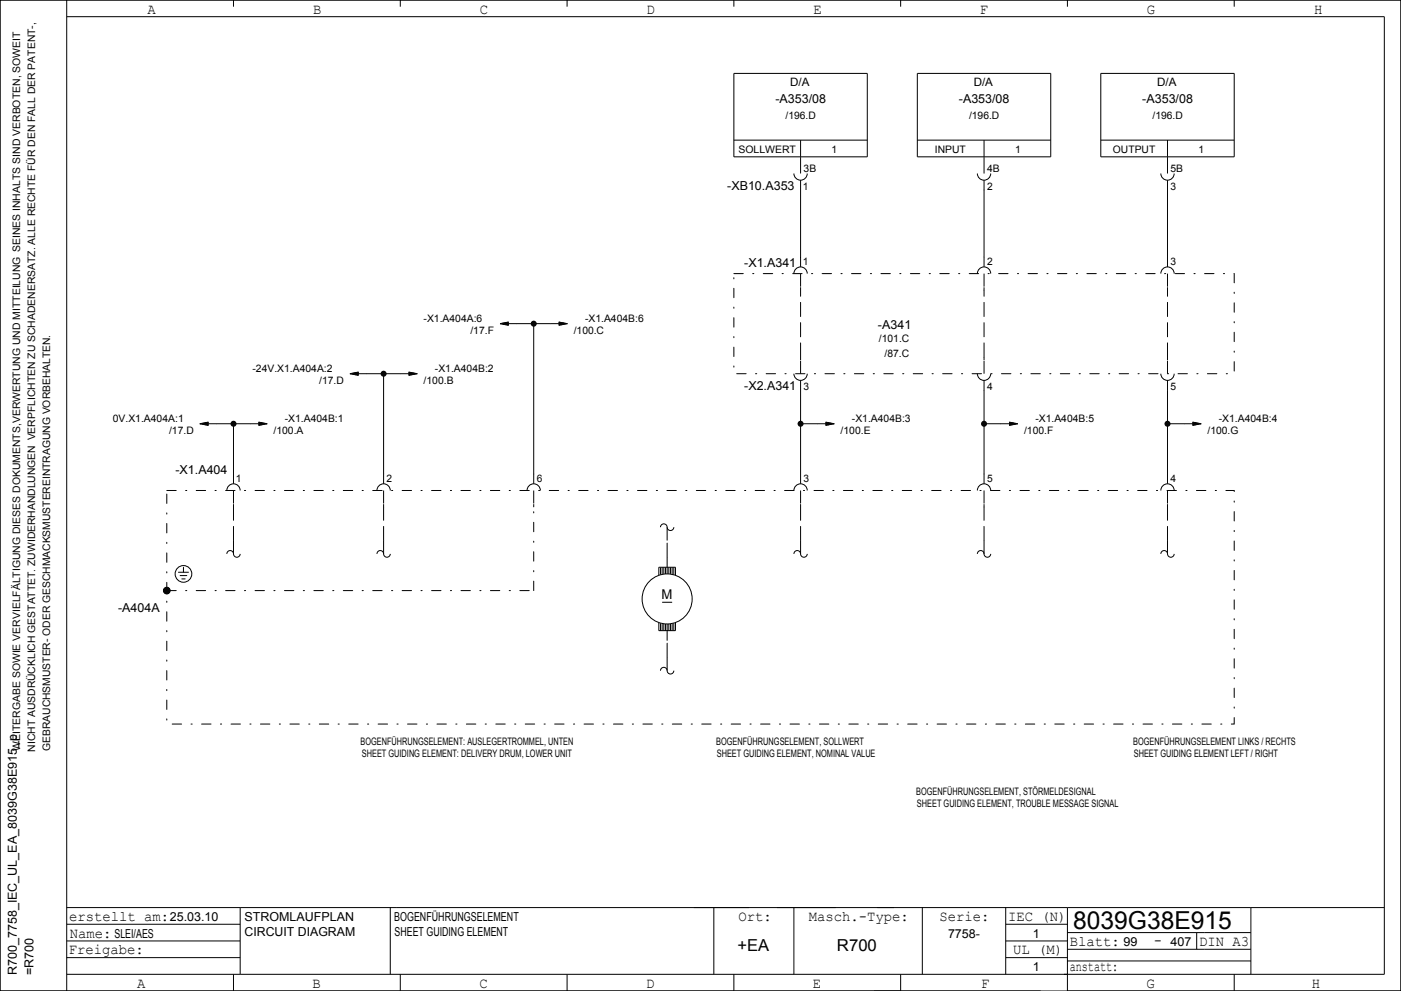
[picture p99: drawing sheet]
<svg xmlns="http://www.w3.org/2000/svg" width="420mm" height="297mm" viewBox="0 0 420 297" stroke-linecap="round" stroke-linejoin="round" font-family="sans-serif">
<defs><g id="words">
<text font-size="7.4" x="321.7" y="278.5">8039G38E915</text>
<g font-size="4.9">
<text x="221" y="285">+EA</text>
<text x="250.9" y="285">R700</text>
</g>
<g font-size="4.4">
<text x="44.3" y="4.2">A</text>
<text x="93.8" y="4.2">B</text>
<text x="143.9" y="4.2">C</text>
<text x="193.9" y="4.2">D</text>
<text x="243.8" y="4.2">E</text>
<text x="293.8" y="4.2">F</text>
<text x="343.8" y="4.2">G</text>
<text x="394" y="4.2">H</text>
<text x="20.7" y="276">erstellt am:</text>
<text x="221.4" y="276">Ort:</text>
<text x="242.5" y="276">Masch.­Type:</text>
<text x="281.6" y="276">Serie:</text>
<text x="302.2" y="276">IEC (N)</text>
<text x="20.9" y="281">Name:</text>
<text x="20.6" y="286">Freigabe:</text>
<text x="303.7" y="286">UL (M)</text>
<text x="320.7" y="283.5">Blatt:</text>
<text x="346" y="283.2">­</text>
<text x="359.5" y="283.5">DIN A3</text>
<text x="320.7" y="291">anstatt:</text>
<text x="41.1" y="296">A</text>
<text x="93.7" y="296">B</text>
<text x="143.7" y="296">C</text>
<text x="193.7" y="296">D</text>
<text x="243.7" y="296">E</text>
<text x="294.1" y="296">F</text>
<text x="343.7" y="296">G</text>
<text x="393.3" y="296">H</text>
</g>
<text font-size="4" x="198.4" y="179.6">M</text>
<g font-size="3.7">
<text x="232.5" y="31">­A353/08</text>
<text x="287.5" y="31">­A353/08</text>
<text x="342.5" y="31">­A353/08</text>
<text x="218" y="57">­XB10.A353</text>
<text x="223.1" y="80">­X1.A341</text>
<text x="263.2" y="98.5">­A341</text>
<text x="223.1" y="117">­X2.A341</text>
<text x="52.6" y="142">­X1.A404</text>
<text x="35.4" y="183.5">­A404A</text>
<text x="50.9" y="276">25.03.10</text>
<text x="73.3" y="276">STROMLAUFPLAN</text>
<text x="118.2" y="276">BOGENFÜHRUNGSELEMENT</text>
<text x="34.3" y="281">SLEI/AES</text>
<text x="73.3" y="280.5">CIRCUIT DIAGRAM</text>
<text x="118.3" y="280.5">SHEET GUIDING ELEMENT</text>
<text x="284.2" y="281">7758­</text>
<text x="309.6" y="281">1</text>
<text x="336.8" y="283.5">99</text>
<text x="350.9" y="283.5">407</text>
<text x="5" y="292.3" transform="rotate(-90 5 292.3)">R700_7758_IEC_UL_EA_8039G38E915_p</text>
<text x="10" y="292.2" transform="rotate(-90 10 292.2)">=R700</text>
<text x="309.6" y="291">1</text>
</g>
<g font-size="3.5">
<text x="236.9" y="25.9">D/A</text>
<text x="291.9" y="25.9">D/A</text>
<text x="346.9" y="25.9">D/A</text>
</g>
<g font-size="3.1">
<text x="235.5" y="35.7">/196.D</text>
<text x="290.5" y="35.7">/196.D</text>
<text x="345.5" y="35.7">/196.D</text>
<text x="221.3" y="45.8">SOLLWERT</text>
<text x="249.3" y="45.8">1</text>
<text x="280.2" y="45.8">INPUT</text>
<text x="304.3" y="45.8">1</text>
<text x="333.6" y="45.8">OUTPUT</text>
<text x="359.3" y="45.8">1</text>
<text x="240.9" y="51.5">3B</text>
<text x="295.9" y="51.5">4B</text>
<text x="350.9" y="51.5">5B</text>
<text x="240.7" y="57">1</text>
<text x="295.9" y="57">2</text>
<text x="350.9" y="57">3</text>
<text x="240.7" y="79.5">1</text>
<text x="295.9" y="79.5">2</text>
<text x="350.9" y="79.5">3</text>
<text x="127" y="96.5">­X1.A404A:6</text>
<text x="141" y="100">/17.F</text>
<text x="172" y="100">/100.C</text>
<text x="175.4" y="96.5">­X1.A404B:6</text>
<text x="263.5" y="102.6">/101.C</text>
<text x="265.2" y="107">/87.C</text>
<text x="75.7" y="111.5">­24V.X1.A404A:2</text>
<text x="130.4" y="111.5">­X1.A404B:2</text>
<text x="95.7" y="115">/17.D</text>
<text x="127" y="115">/100.B</text>
<text x="240.9" y="117">3</text>
<text x="295.9" y="117">4</text>
<text x="350.9" y="117">5</text>
<text x="33.8" y="126.5">0V.X1.A404A:1</text>
<text x="50.7" y="130">/17.D</text>
<text x="82" y="130">/100.A</text>
<text x="85.4" y="126.5">­X1.A404B:1</text>
<text x="252" y="130">/100.E</text>
<text x="255.4" y="126.5">­X1.A404B:3</text>
<text x="307" y="130">/100.F</text>
<text x="310.4" y="126.5">­X1.A404B:5</text>
<text x="362" y="130">/100.G</text>
<text x="365.4" y="126.5">­X1.A404B:4</text>
<text x="70.7" y="144.5">1</text>
<text x="115.9" y="144.5">2</text>
<text x="160.9" y="144.5">6</text>
<text x="240.9" y="144.5">3</text>
<text x="295.9" y="144.5">5</text>
<text x="350.9" y="144.5">4</text>
<text x="6" y="225" transform="rotate(-90 6 225)">WEITERGABE SOWIE VERVIELFÄLTIGUNG DIESES DOKUMENTS,VERWERTUNG UND MITTEILUNG SEINES INHALTS SIND VERBOTEN, SOWEIT</text>
<text x="10.5" y="225.3" transform="rotate(-90 10.5 225.3)">NICHT AUSDRÜCKLICH GESTATTET. ZUWIDERHANDLUNGEN VERPFLICHTEN ZU SCHADENERSATZ. ALLE RECHTE FÜR DEN FALL DER PATENT­,</text>
<text x="15" y="225.1" transform="rotate(-90 15 225.1)">GEBRAUCHSMUSTER­ ODER GESCHMACKSMUSTEREINTRAGUNG VORBEHALTEN.</text>
<text x="108.1" y="223.3">BOGENFÜHRUNGSELEMENT: AUSLEGERTROMMEL, UNTEN</text>
<text x="108.5" y="227">SHEET GUIDING ELEMENT: DELIVERY DRUM, LOWER UNIT</text>
<text x="214.7" y="223.3">BOGENFÜHRUNGSELEMENT, SOLLWERT</text>
<text x="214.9" y="227">SHEET GUIDING ELEMENT, NOMINAL VALUE</text>
<text x="339.7" y="223.3">BOGENFÜHRUNGSELEMENT LINKS / RECHTS</text>
<text x="339.9" y="227">SHEET GUIDING ELEMENT LEFT / RIGHT</text>
<text x="274.7" y="238.3">BOGENFÜHRUNGSELEMENT, STÖRMELDESIGNAL</text>
<text x="274.9" y="242">SHEET GUIDING ELEMENT, TROUBLE MESSAGE SIGNAL</text>
</g>
</g></defs>
<path d="M220 82h150v30h-150zM50 147h320v70h-320zM50 177h110M160 177v-25" fill="none" stroke="#000" stroke-width=".3" stroke-dasharray="2.8 2.8 .4 2.8"/>
<g fill="none" stroke="#000" stroke-width=".3">
<path d="M0 0h420v297h-420zM20 0v297M20 5h395v287h-395M70 0v2M120 0v2M170 0v2M220 0v2M270 0v2M320 0v2M370 0v2M220 22h40v25h-40zM275 22h40v25h-40z"/>
<path d="M330 22h40v25h-40zM220 42h40M238 52a2 2 0 0 0 2 2 2 2 0 0 0 2-2M240 42v5M240 47.1v4.9M240 54v26M275 42h40M293 52a2 2 0 0 0 2 2 2 2 0 0 0 2-2M295 42v5M295 47.1v4.9M295 54v26M330 42h40"/>
<path d="M348 52a2 2 0 0 0 2 2 2 2 0 0 0 2-2M350 42v5M350 47.1v4.9M350 54v26M149.9 97h20.2M149.9 97l2.6 .5M150.5 96.9h2M150.6 97.1h1.9M151 97.2h1.5M151 96.8h1.5M151.5 97.3h1M151.5 96.7h1"/>
<path d="M152.1 97.4h.4M152.1 96.6h.4M152.5 96.5l-2.6 .5M160 97v48M167.5 97.4h.4M167.5 97.3h1M167.5 97.2h1.5M167.5 97.1h2M167.5 96.9h1.9M167.5 96.8h1.5M167.5 96.7h1M167.5 96.6h.4"/>
<path d="M167.5 96.5l2.6 .5M170.1 97l-2.6 .5M238 82a2 2 0 0 1 2-2 2 2 0 0 1 2 2M240 82v3.9M240 86.1v.9M293 82a2 2 0 0 1 2-2 2 2 0 0 1 2 2M295 82v3.9M295 86.1v.9M348 82a2 2 0 0 1 2-2 2 2 0 0 1 2 2M350 82v3.9M350 86.1v.9M104.9 112h20.2"/>
<path d="M104.9 112l2.6 .5M105.5 111.9h2M105.6 112.1h1.9M106 112.2h1.5M106 111.8h1.5M106.5 112.3h1M106.5 111.7h1M107.1 112.4h.4M107.1 111.6h.4M107.5 111.5l-2.6 .5M115 112v33M122.5 112.4h.4"/>
<path d="M122.5 112.3h1M122.5 112.2h1.5M122.5 112.1h2M122.5 111.9h1.9M122.5 111.8h1.5M122.5 111.7h1M122.5 111.6h.4M122.5 111.5l2.6 .5M125.1 112l-2.6 .5M238 112a2 2 0 0 0 2 2 2 2 0 0 0 2-2M240 107v.9M240 108.1v3.9"/>
<path d="M240 114v31M293 112a2 2 0 0 0 2 2 2 2 0 0 0 2-2M295 107v.9M295 108.1v3.9M295 114v31M348 112a2 2 0 0 0 2 2 2 2 0 0 0 2-2M350 107v.9M350 108.1v3.9M350 114v31M59.9 127h20.2M59.9 127l2.6 .5M60.5 126.9h2"/>
<path d="M60.6 127.1h1.9M61 127.2h1.5M61 126.8h1.5M61.5 127.3h1M61.5 126.7h1M62.1 127.4h.4M62.1 126.6h.4M62.5 126.5l-2.6 .5M70 127v18M77.5 127.4h.4M77.5 127.3h1M77.5 127.2h1.5"/>
<path d="M77.5 127.1h2M77.5 126.9h1.9M77.5 126.8h1.5M77.5 126.7h1M77.5 126.6h.4M77.5 126.5l2.6 .5M80.1 127l-2.6 .5M240 127h10.1M247.5 127.4h.4M247.5 127.3h1M247.5 127.2h1.5M247.5 127.1h2"/>
<path d="M247.5 126.9h1.9M247.5 126.8h1.5M247.5 126.7h1M247.5 126.6h.4M247.5 126.5l2.6 .5M250.1 127l-2.6 .5M295 127h10.1M302.5 127.4h.4M302.5 127.3h1M302.5 127.2h1.5M302.5 127.1h2M302.5 126.9h1.9"/>
<path d="M302.5 126.8h1.5M302.5 126.7h1M302.5 126.6h.4M302.5 126.5l2.6 .5M305.1 127l-2.6 .5M350 127h10.1M357.5 127.4h.4M357.5 127.3h1M357.5 127.2h1.5M357.5 127.1h2M357.5 126.9h1.9M357.5 126.8h1.5"/>
<path d="M357.5 126.7h1M357.5 126.6h.4M357.5 126.5l2.6 .5M360.1 127l-2.6 .5M68 147a2 2 0 0 1 2-2 2 2 0 0 1 2 2M70 147v3.9M70 151.1v.9M113 147a2 2 0 0 1 2-2 2 2 0 0 1 2 2M115 147v3.9M115 151.1v.9M158 147a2 2 0 0 1 2-2 2 2 0 0 1 2 2M160 147v3.9"/>
<path d="M160 151.1v.9M198 158a1 1 0 0 1 1-1 1 1 0 0 1 1 1M200 158a1 1 0 0 0 1 1 1 1 0 0 0 1-1M200 158v4M238 147a2 2 0 0 1 2-2 2 2 0 0 1 2 2M240 147v3.9M240 151.1v.9M293 147a2 2 0 0 1 2-2 2 2 0 0 1 2 2M295 147v3.9M295 151.1v.9M348 147a2 2 0 0 1 2-2 2 2 0 0 1 2 2M350 147v3.9"/>
<path d="M350 151.1v.9M53.5 171.5h3M54 172.5h2M54.5 173.5h1M55 170v1.5M68 166a1 1 0 0 1 1-1 1 1 0 0 1 1 1M70 166a1 1 0 0 0 1 1 1 1 0 0 0 1-1M70 162v4M113 166a1 1 0 0 1 1-1 1 1 0 0 1 1 1M115 166a1 1 0 0 0 1 1 1 1 0 0 0 1-1M115 162v4M197.5 172.4v-2.4h5v2.4"/>
<path d="M198 170.1v2.1M198.5 170v2.1M199 170v2M199.5 170v2M200 167v5M200.5 170v2M201 170v2M201.5 170v2.1M202 170v2.2M238 166a1 1 0 0 1 1-1 1 1 0 0 1 1 1M240 166a1 1 0 0 0 1 1 1 1 0 0 0 1-1M240 162v4"/>
<path d="M293 166a1 1 0 0 1 1-1 1 1 0 0 1 1 1M295 166a1 1 0 0 0 1 1 1 1 0 0 0 1-1M295 162v4M348 166a1 1 0 0 1 1-1 1 1 0 0 1 1 1M350 166a1 1 0 0 0 1 1 1 1 0 0 0 1-1M350 162v4M197.5 186.6v2.4h5v-2.4M198 186.8v2.2M198.5 186.9v2.1M198.5 180.5h3M199 187v2M199.5 187v2"/>
<path d="M200 187v5M200 197v4M200.5 187v2M201 187v2M201.5 186.9v2.1M202 186.8v2.2M198 201a1 1 0 0 1 1-1 1 1 0 0 1 1 1M200 201a1 1 0 0 0 1 1 1 1 0 0 0 1-1M20 277h52M20 272h395M72 272v20M117 272v20"/>
<path d="M214 272v20M238 272v20M276.5 272v20M301.5 272v20M301.5 277h18.5M320 272v25h100v-297h-420v297h312M320 279.5h55M358.7 279.5v5M375 272v20M20 287h52M20 282h52M70 292v5"/>
<path d="M120 292v5M170 292v5M220 292v5M270 292v5M301.5 287h18.5M301.5 282h18.5M320 284.5h55M320 288h55M370 292v5"/>
<circle cx="50" cy="177" r="1"/>
<circle cx="50" cy="177" r=".9"/>
<circle cx="50" cy="177" r=".7"/>
<circle cx="50" cy="177" r=".5"/>
<circle cx="50" cy="177" r=".8"/>
<circle cx="50" cy="177" r=".4"/>
<circle cx="50" cy="177" r=".6"/>
<circle cx="50" cy="177" r=".3"/>
<circle cx="50" cy="177" r=".1"/>
<circle cx="50" cy="177" r=".2"/>
<circle cx="55" cy="172" r="2.5"/>
<circle cx="200" cy="179.5" r="7.5"/>
</g>
<path d="M240 107v-20M295 107v-20M350 107v-20M70 162v-10M115 162v-10M200 167v-5M240 162v-10M295 162v-10M350 162v-10M200 197v-5" fill="none" stroke="#000" stroke-width=".3" stroke-dasharray="4.2 1.8"/>
<g fill="#000">
<circle cx="160" cy="97" r=".9"/>
<circle cx="115" cy="112" r=".9"/>
<circle cx="70" cy="127" r=".9"/>
<circle cx="240" cy="127" r=".9"/>
<circle cx="295" cy="127" r=".9"/>
<circle cx="350" cy="127" r=".9"/>
</g>
<use href="#words"/>
</svg>
